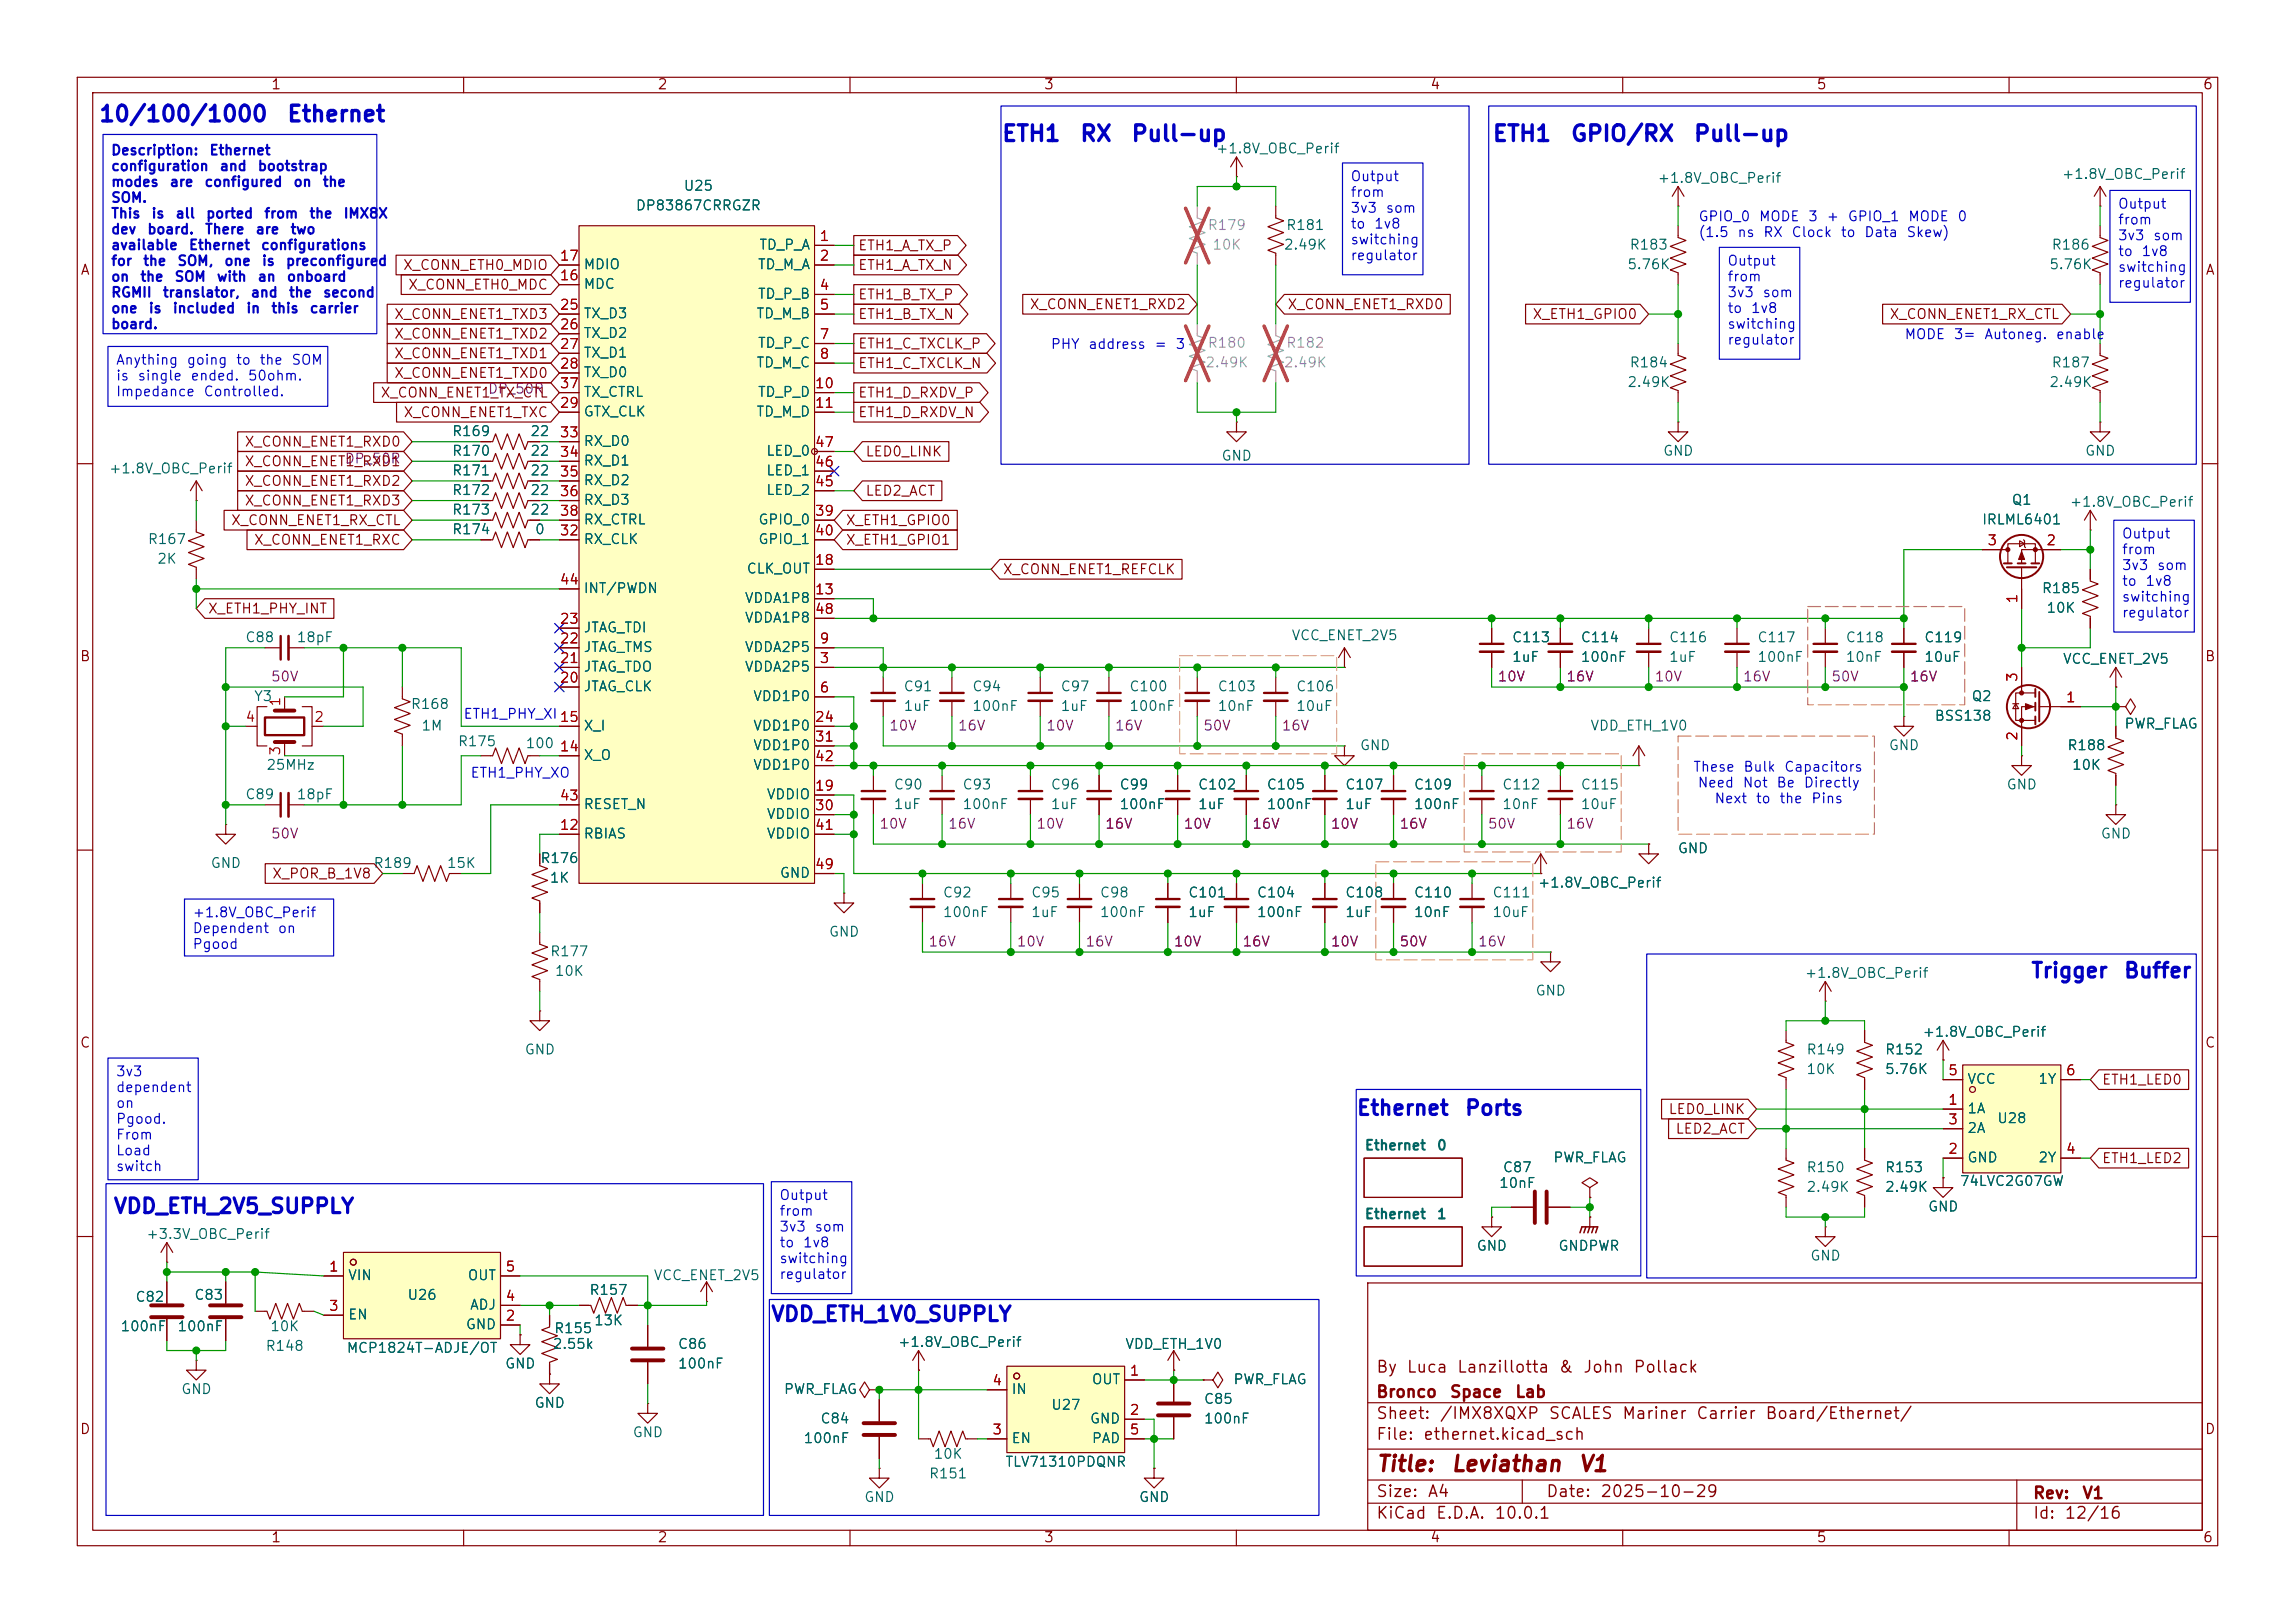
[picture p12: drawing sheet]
<svg xmlns="http://www.w3.org/2000/svg" width="297mm" height="210mm" viewBox="0 0 297 210" stroke-linecap="round" stroke-linejoin="round" font-family="sans-serif">
<defs><g id="words">
<g font-size="2" fill="#0000c2">
<text x="12.7" y="16.3">10/100/1000</text>
<text x="37" y="16.3">Ethernet</text>
<text x="129.5" y="18.8">ETH1</text>
<text x="139.7" y="18.8">RX</text>
<text x="146.3" y="18.8">Pull-up</text>
<text x="193" y="18.8">ETH1</text>
<text x="203.2" y="18.8">GPIO/RX</text>
<text x="219.1" y="18.8">Pull-up</text>
</g>
<g font-size="2" fill="#840000">
<text x="178" y="190.9">Title:</text>
<text x="187.7" y="190.9">Leviathan</text>
<text x="204.2" y="190.9">V1</text>
</g>
<g font-size="1.9" fill="#0000c2">
<text x="262.7" y="127">Trigger</text>
<text x="274.7" y="127">Buffer</text>
<text x="175.5" y="144.8">Ethernet</text>
<text x="189.5" y="144.8">Ports</text>
<text x="14.6" y="157.5">VDD_ETH_2V5_SUPPLY</text>
<text x="99.7" y="171.5">VDD_ETH_1V0_SUPPLY</text>
</g>
<g font-size="1.5" fill="#840000">
<text x="178" y="178">By</text>
<text x="181.9" y="178">Luca</text>
<text x="188.5" y="178">Lanzillotta</text>
<text x="201.6" y="178">&amp;</text>
<text x="204.8" y="178">John</text>
<text x="211.3" y="178">Pollack</text>
<text x="178" y="184">Sheet:</text>
<text x="178" y="181.2">Bronco</text>
<text x="186.2" y="184">/IMX8XQXP</text>
<text x="187.5" y="181.2">Space</text>
<text x="196" y="181.2">Lab</text>
<text x="200.3" y="184">SCALES</text>
<text x="209.8" y="184">Mariner</text>
<text x="219.4" y="184">Carrier</text>
<text x="228.4" y="184">Board/Ethernet/</text>
<text x="178" y="186.7">File:</text>
<text x="184.1" y="186.7">ethernet.kicad_sch</text>
<text x="178" y="196.9">KiCad</text>
<text x="178" y="194.1">Size:</text>
<text x="184.7" y="194.1">A4</text>
<text x="185.7" y="196.9">E.D.A.</text>
<text x="193.3" y="196.9">10.0.1</text>
<text x="200" y="194.1">Date:</text>
<text x="207" y="194.1">2025-10-29</text>
<text x="263" y="194.3">Rev:</text>
<text x="263" y="196.9">Id:</text>
<text x="267.1" y="196.9">12/16</text>
<text x="269.4" y="194.3">V1</text>
</g>
<g font-size="1.3" fill="#840000">
<text x="35" y="11.9">1</text>
<text x="85" y="11.9">2</text>
<text x="135" y="11.9">3</text>
<text x="185" y="11.9">4</text>
<text x="235" y="11.9">5</text>
<text x="285" y="11.9">6</text>
<text x="10.3" y="35.9">A</text>
<text x="52.1" y="35.2">X_CONN_ETH0_MDIO</text>
<text x="111" y="32.7">ETH1_A_TX_P</text>
<text x="111" y="35.2">ETH1_A_TX_N</text>
<text x="285.3" y="35.9">A</text>
<text x="50.9" y="41.6">X_CONN_ENET1_TXD3</text>
<text x="52.7" y="37.8">X_CONN_ETH0_MDC</text>
<text x="111" y="41.6">ETH1_B_TX_N</text>
<text x="111" y="39.1">ETH1_B_TX_P</text>
<text x="133.2" y="40.3">X_CONN_ENET1_RXD2</text>
<text x="166.5" y="40.3">X_CONN_ENET1_RXD0</text>
<text x="198.2" y="41.6">X_ETH1_GPIO0</text>
<text x="244.4" y="41.6">X_CONN_ENET1_RX_CTL</text>
<text x="50.9" y="44.1">X_CONN_ENET1_TXD2</text>
<text x="50.9" y="46.7">X_CONN_ENET1_TXD1</text>
<text x="111" y="45.4">ETH1_C_TXCLK_P</text>
<text x="111" y="47.9">ETH1_C_TXCLK_N</text>
<text x="49.2" y="51.8">X_CONN_ENET1_TX_CTL</text>
<text x="50.9" y="49.2">X_CONN_ENET1_TXD0</text>
<text x="111" y="51.8">ETH1_D_RXDV_P</text>
<text x="31.6" y="58.1">X_CONN_ENET1_RXD0</text>
<text x="52.1" y="54.3">X_CONN_ENET1_TXC</text>
<text x="111" y="54.3">ETH1_D_RXDV_N</text>
<text x="111.9" y="59.4">LED0_LINK</text>
<text x="31.6" y="65.7">X_CONN_ENET1_RXD3</text>
<text x="31.6" y="63.2">X_CONN_ENET1_RXD2</text>
<text x="31.6" y="60.6">X_CONN_ENET1_RXD1</text>
<text x="111.9" y="64.5">LED2_ACT</text>
<text x="29.8" y="68.3">X_CONN_ENET1_RX_CTL</text>
<text x="32.8" y="70.8">X_CONN_ENET1_RXC</text>
<text x="109.4" y="70.8">X_ETH1_GPIO1</text>
<text x="109.4" y="68.3">X_ETH1_GPIO0</text>
<text x="129.7" y="74.6">X_CONN_ENET1_REFCLK</text>
<text x="26.8" y="79.7">X_ETH1_PHY_INT</text>
<text x="10.3" y="85.9">B</text>
<text x="285.3" y="85.9">B</text>
<text x="35.1" y="114">X_POR_B_1V8</text>
<text x="10.3" y="135.9">C</text>
<text x="285.3" y="135.9">C</text>
<text x="271.9" y="140.7">ETH1_LED0</text>
<text x="215.8" y="144.5">LED0_LINK</text>
<text x="216.7" y="147">LED2_ACT</text>
<text x="271.9" y="150.8">ETH1_LED2</text>
<text x="10.3" y="185.9">D</text>
<text x="285.3" y="185.9">D</text>
<text x="35" y="199.9">1</text>
<text x="85" y="199.9">2</text>
<text x="135" y="199.9">3</text>
<text x="185" y="199.9">4</text>
<text x="235" y="199.9">5</text>
<text x="285" y="199.9">6</text>
</g>
<g font-size="1.3" fill="#0000c2">
<text x="14.3" y="20.4">Description:</text>
<text x="14.3" y="22.4">configuration</text>
<text x="27" y="20.4">Ethernet</text>
<text x="28.3" y="22.4">and</text>
<text x="33.3" y="22.4">bootstrap</text>
<text x="174.7" y="23.8">Output</text>
<text x="14.3" y="24.5">modes</text>
<text x="14.3" y="26.5">SOM.</text>
<text x="14.3" y="28.6">This</text>
<text x="19.5" y="28.6">is</text>
<text x="21.9" y="24.5">are</text>
<text x="22.6" y="28.6">all</text>
<text x="26.4" y="24.5">configured</text>
<text x="26.6" y="28.6">ported</text>
<text x="34.1" y="28.6">from</text>
<text x="37.9" y="24.5">on</text>
<text x="39.9" y="28.6">the</text>
<text x="41.7" y="24.5">the</text>
<text x="44.4" y="28.6">IMX8X</text>
<text x="174.7" y="25.8">from</text>
<text x="174.7" y="27.9">3v3</text>
<text x="174.7" y="29.9">to</text>
<text x="177.7" y="29.9">1v8</text>
<text x="179.2" y="27.9">som</text>
<text x="219.7" y="28.9">GPIO_0</text>
<text x="227.5" y="28.9">MODE</text>
<text x="233.9" y="28.9">3</text>
<text x="236.3" y="28.9">+</text>
<text x="239" y="28.9">GPIO_1</text>
<text x="246.9" y="28.9">MODE</text>
<text x="253.2" y="28.9">0</text>
<text x="274" y="27.3">Output</text>
<text x="274" y="29.4">from</text>
<text x="14.3" y="30.6">dev</text>
<text x="14.3" y="32.7">available</text>
<text x="14.3" y="34.7">for</text>
<text x="18.4" y="34.7">the</text>
<text x="19" y="30.6">board.</text>
<text x="22.9" y="34.7">SOM,</text>
<text x="24.4" y="32.7">Ethernet</text>
<text x="26.4" y="30.6">There</text>
<text x="28.9" y="34.7">one</text>
<text x="33" y="30.6">are</text>
<text x="33.7" y="32.7">configurations</text>
<text x="33.8" y="34.7">is</text>
<text x="36.9" y="34.7">preconfigured</text>
<text x="37.5" y="30.6">two</text>
<text x="174.7" y="31.9">switching</text>
<text x="174.7" y="34">regulator</text>
<text x="219.7" y="31">(1.5</text>
<text x="223.5" y="34.7">Output</text>
<text x="224.8" y="31">ns</text>
<text x="228.1" y="31">RX</text>
<text x="231.7" y="31">Clock</text>
<text x="238.1" y="31">to</text>
<text x="241.2" y="31">Data</text>
<text x="246.6" y="31">Skew)</text>
<text x="274" y="31.4">3v3</text>
<text x="274" y="33.5">to</text>
<text x="274" y="35.5">switching</text>
<text x="277" y="33.5">1v8</text>
<text x="278.6" y="31.4">som</text>
<text x="14.3" y="36.7">on</text>
<text x="14.3" y="38.8">RGMII</text>
<text x="14.3" y="40.8">one</text>
<text x="18.1" y="36.7">the</text>
<text x="19.1" y="40.8">is</text>
<text x="21" y="38.8">translator,</text>
<text x="22.3" y="40.8">included</text>
<text x="22.5" y="36.7">SOM</text>
<text x="28" y="36.7">with</text>
<text x="31.8" y="40.8">in</text>
<text x="32.4" y="38.8">and</text>
<text x="33.3" y="36.7">an</text>
<text x="35" y="40.8">this</text>
<text x="37" y="36.7">onboard</text>
<text x="37.3" y="38.8">the</text>
<text x="40" y="40.8">carrier</text>
<text x="41.7" y="38.8">second</text>
<text x="223.5" y="36.7">from</text>
<text x="223.5" y="38.8">3v3</text>
<text x="223.5" y="40.8">to</text>
<text x="226.5" y="40.8">1v8</text>
<text x="228" y="38.8">som</text>
<text x="274" y="37.5">regulator</text>
<text x="14.3" y="42.9">board.</text>
<text x="14.9" y="47.5">Anything</text>
<text x="24.1" y="47.5">going</text>
<text x="30.4" y="47.5">to</text>
<text x="33.5" y="47.5">the</text>
<text x="37.6" y="47.5">SOM</text>
<text x="135.9" y="45.5">PHY</text>
<text x="140.7" y="45.5">address</text>
<text x="149.3" y="45.5">=</text>
<text x="152" y="45.5">3</text>
<text x="223.5" y="42.9">switching</text>
<text x="223.5" y="44.9">regulator</text>
<text x="246.4" y="44.2">MODE</text>
<text x="252.8" y="44.2">3=</text>
<text x="256.7" y="44.2">Autoneg.</text>
<text x="266" y="44.2">enable</text>
<text x="14.9" y="49.6">is</text>
<text x="14.9" y="51.6">Impedance</text>
<text x="17.7" y="49.6">single</text>
<text x="24.6" y="49.6">ended.</text>
<text x="26.3" y="51.6">Controlled.</text>
<text x="32" y="49.6">50ohm.</text>
<text x="274.5" y="70">Output</text>
<text x="274.5" y="72">from</text>
<text x="274.5" y="74.1">3v3</text>
<text x="274.5" y="76.1">to</text>
<text x="277.6" y="76.1">1v8</text>
<text x="279.1" y="74.1">som</text>
<text x="274.5" y="78.2">switching</text>
<text x="274.5" y="80.2">regulator</text>
<text x="59.9" y="93.3">ETH1_PHY_XI</text>
<text x="60.8" y="100.9">ETH1_PHY_XO</text>
<text x="219" y="100.2">These</text>
<text x="225.5" y="100.2">Bulk</text>
<text x="230.8" y="100.2">Capacitors</text>
<text x="219.6" y="102.2">Need</text>
<text x="221.8" y="104.3">Next</text>
<text x="225.4" y="102.2">Not</text>
<text x="227.1" y="104.3">to</text>
<text x="229.8" y="102.2">Be</text>
<text x="230.2" y="104.3">the</text>
<text x="233.3" y="102.2">Directly</text>
<text x="234.3" y="104.3">Pins</text>
<text x="24.8" y="119">+1.8V_OBC_Perif</text>
<text x="24.8" y="121.1">Dependent</text>
<text x="24.8" y="123.1">Pgood</text>
<text x="35.9" y="121.1">on</text>
<text x="14.9" y="139.6">3v3</text>
<text x="14.9" y="141.6">dependent</text>
<text x="14.9" y="143.7">on</text>
<text x="14.9" y="145.7">Pgood.</text>
<text x="14.9" y="147.8">From</text>
<text x="14.9" y="149.8">Load</text>
<text x="14.9" y="151.9">switch</text>
<text x="100.8" y="155.6">Output</text>
<text x="100.8" y="157.6">from</text>
<text x="100.8" y="159.7">3v3</text>
<text x="100.8" y="161.7">to</text>
<text x="103.8" y="161.7">1v8</text>
<text x="105.3" y="159.7">som</text>
<text x="100.8" y="163.8">switching</text>
<text x="100.8" y="165.8">regulator</text>
</g>
<g font-size="1.3" fill="#006464">
<text x="157.3" y="20.2">+1.8V_OBC_Perif</text>
<text x="214.4" y="24">+1.8V_OBC_Perif</text>
<text x="266.7" y="23.5">+1.8V_OBC_Perif</text>
<text x="82.2" y="27.5">DP83867CRRGZR</text>
<text x="88.4" y="25">U25</text>
<text x="75.4" y="35.2">MDIO</text>
<text x="98" y="35.2">TD_M_A</text>
<text x="98.2" y="32.6">TD_P_A</text>
<text x="166.1" y="32.6">2.49K</text>
<text x="166.4" y="30.1">R181</text>
<text x="210.5" y="35.2">5.76K</text>
<text x="210.8" y="32.6">R183</text>
<text x="265.1" y="35.2">5.76K</text>
<text x="265.4" y="32.6">R186</text>
<text x="75.4" y="37.7">MDC</text>
<text x="75.4" y="41.5">TX_D3</text>
<text x="97.8" y="41.5">TD_M_B</text>
<text x="98" y="39">TD_P_B</text>
<text x="75.4" y="44">TX_D2</text>
<text x="75.4" y="46.6">TX_D1</text>
<text x="97.8" y="47.9">TD_M_C</text>
<text x="98" y="45.3">TD_P_C</text>
<text x="210.8" y="47.9">R184</text>
<text x="265.4" y="47.9">R187</text>
<text x="75.4" y="49.1">TX_D0</text>
<text x="75.4" y="51.7">TX_CTRL</text>
<text x="98" y="51.7">TD_P_D</text>
<text x="210.5" y="50.4">2.49K</text>
<text x="265.1" y="50.4">2.49K</text>
<text x="58.4" y="56.7">R169</text>
<text x="58.4" y="59.3">R170</text>
<text x="68.5" y="56.7">22</text>
<text x="68.5" y="59.3">22</text>
<text x="75.4" y="54.2">GTX_CLK</text>
<text x="75.4" y="58">RX_D0</text>
<text x="97.8" y="54.2">TD_M_D</text>
<text x="99.1" y="59.3">LED_0</text>
<text x="158" y="59.9">GND</text>
<text x="215.1" y="59.3">GND</text>
<text x="269.7" y="59.3">GND</text>
<text x="14" y="61.6">+1.8V_OBC_Perif</text>
<text x="58.4" y="64.4">R172</text>
<text x="58.4" y="61.8">R171</text>
<text x="68.5" y="64.4">22</text>
<text x="68.5" y="61.8">22</text>
<text x="75.4" y="60.6">RX_D1</text>
<text x="75.4" y="63.1">RX_D2</text>
<text x="75.4" y="65.6">RX_D3</text>
<text x="99.1" y="64.4">LED_2</text>
<text x="99.1" y="61.8">LED_1</text>
<text x="260.2" y="65.6">Q1</text>
<text x="267.8" y="65.9">+1.8V_OBC_Perif</text>
<text x="19" y="70.7">R167</text>
<text x="58.4" y="69.4">R174</text>
<text x="58.4" y="66.9">R173</text>
<text x="68.5" y="66.9">22</text>
<text x="69.1" y="69.4">0</text>
<text x="75.4" y="70.7">RX_CLK</text>
<text x="75.4" y="68.2">RX_CTRL</text>
<text x="98" y="68.2">GPIO_0</text>
<text x="98" y="70.7">GPIO_1</text>
<text x="256.4" y="68.2">IRLML6401</text>
<text x="20.2" y="73.3">2K</text>
<text x="75.4" y="77.1">INT/PWDN</text>
<text x="96.5" y="74.5">CLK_OUT</text>
<text x="264.1" y="77.1">R185</text>
<text x="31.7" y="83.4">C88</text>
<text x="38.3" y="83.4">18pF</text>
<text x="75.4" y="82.1">JTAG_TDI</text>
<text x="96.3" y="78.3">VDDA1P8</text>
<text x="96.3" y="80.9">VDDA1P8</text>
<text x="167.1" y="83.2">VCC_ENET_2V5</text>
<text x="195.6" y="83.4">C113</text>
<text x="204.5" y="83.4">C114</text>
<text x="215.9" y="83.4">C116</text>
<text x="227.3" y="83.4">C117</text>
<text x="238.8" y="83.4">C118</text>
<text x="248.9" y="83.4">C119</text>
<text x="264.8" y="79.6">10K</text>
<text x="75.4" y="89.8">JTAG_CLK</text>
<text x="75.4" y="87.2">JTAG_TDO</text>
<text x="75.4" y="84.7">JTAG_TMS</text>
<text x="96.3" y="87.2">VDDA2P5</text>
<text x="96.3" y="84.7">VDDA2P5</text>
<text x="116.8" y="89.8">C91</text>
<text x="125.7" y="89.8">C94</text>
<text x="137.2" y="89.8">C97</text>
<text x="146.1" y="89.8">C100</text>
<text x="157.5" y="89.8">C103</text>
<text x="167.6" y="89.8">C106</text>
<text x="195.6" y="86">1uF</text>
<text x="204.5" y="86">100nF</text>
<text x="215.9" y="86">1uF</text>
<text x="227.3" y="86">100nF</text>
<text x="238.8" y="86">10nF</text>
<text x="248.9" y="86">10uF</text>
<text x="266.9" y="86.2">VCC_ENET_2V5</text>
<text x="32.8" y="91">Y3</text>
<text x="53.1" y="92">R168</text>
<text x="54.4" y="94.8">1M</text>
<text x="75.4" y="94.8">X_I</text>
<text x="97.4" y="91">VDD1P0</text>
<text x="97.4" y="94.8">VDD1P0</text>
<text x="116.8" y="92.3">1uF</text>
<text x="125.7" y="92.3">100nF</text>
<text x="137.2" y="92.3">1uF</text>
<text x="146.1" y="92.3">100nF</text>
<text x="157.5" y="92.3">10nF</text>
<text x="167.6" y="92.3">10uF</text>
<text x="205.7" y="94.8">VDD_ETH_1V0</text>
<text x="250.3" y="93.6">BSS138</text>
<text x="255.1" y="91">Q2</text>
<text x="274.8" y="94.6">PWR_FLAG</text>
<text x="34.4" y="99.9">25MHz</text>
<text x="59.2" y="96.9">R175</text>
<text x="67.9" y="97.1">100</text>
<text x="75.4" y="98.7">X_O</text>
<text x="97.4" y="97.4">VDD1P0</text>
<text x="97.4" y="99.9">VDD1P0</text>
<text x="175.9" y="97.4">GND</text>
<text x="244.3" y="97.4">GND</text>
<text x="267.5" y="97.4">R188</text>
<text x="268.1" y="99.9">10K</text>
<text x="31.7" y="103.7">C89</text>
<text x="38.3" y="103.7">18pF</text>
<text x="75.4" y="105">RESET_N</text>
<text x="99.1" y="103.7">VDDIO</text>
<text x="99.1" y="106.3">VDDIO</text>
<text x="115.6" y="105">1uF</text>
<text x="115.6" y="102.5">C90</text>
<text x="124.5" y="105">100nF</text>
<text x="124.5" y="102.5">C93</text>
<text x="135.9" y="105">1uF</text>
<text x="135.9" y="102.5">C96</text>
<text x="144.8" y="105">100nF</text>
<text x="144.8" y="102.5">C99</text>
<text x="154.9" y="102.5">C102</text>
<text x="154.9" y="105">1uF</text>
<text x="163.8" y="102.5">C105</text>
<text x="163.8" y="105">100nF</text>
<text x="174" y="102.5">C107</text>
<text x="174" y="105">1uF</text>
<text x="182.9" y="102.5">C109</text>
<text x="182.9" y="105">100nF</text>
<text x="194.3" y="102.5">C112</text>
<text x="194.3" y="105">10nF</text>
<text x="204.5" y="102.5">C115</text>
<text x="204.5" y="105">10uF</text>
<text x="259.6" y="102.5">GND</text>
<text x="27.2" y="112.6">GND</text>
<text x="48.2" y="112.6">R189</text>
<text x="57.7" y="112.6">15K</text>
<text x="69.8" y="112">R176</text>
<text x="75.4" y="108.8">RBIAS</text>
<text x="99.1" y="108.8">VDDIO</text>
<text x="100.8" y="113.9">GND</text>
<text x="217" y="110.7">GND</text>
<text x="271.8" y="108.8">GND</text>
<text x="71" y="114.5">1K</text>
<text x="121.9" y="119">100nF</text>
<text x="121.9" y="116.4">C92</text>
<text x="133.4" y="119">1uF</text>
<text x="133.4" y="116.4">C95</text>
<text x="142.2" y="119">100nF</text>
<text x="142.2" y="116.4">C98</text>
<text x="153.7" y="116.4">C101</text>
<text x="153.7" y="119">1uF</text>
<text x="162.6" y="116.4">C104</text>
<text x="162.6" y="119">100nF</text>
<text x="174" y="116.4">C108</text>
<text x="174" y="119">1uF</text>
<text x="182.9" y="116.4">C110</text>
<text x="182.9" y="119">10nF</text>
<text x="193" y="116.4">C111</text>
<text x="193" y="119">10uF</text>
<text x="198.9" y="115.2">+1.8V_OBC_Perif</text>
<text x="71.1" y="124.1">R177</text>
<text x="107.2" y="121.5">GND</text>
<text x="71.7" y="126.6">10K</text>
<text x="198.6" y="129.1">GND</text>
<text x="233.5" y="126.8">+1.8V_OBC_Perif</text>
<text x="67.8" y="136.8">GND</text>
<text x="233.7" y="136.8">R149</text>
<text x="243.8" y="136.8">R152</text>
<text x="248.7" y="134.5">+1.8V_OBC_Perif</text>
<text x="233.7" y="139.3">10K</text>
<text x="243.8" y="139.3">5.76K</text>
<text x="254.5" y="140.6">VCC</text>
<text x="263.7" y="140.6">1Y</text>
<text x="176.5" y="149.1">Ethernet</text>
<text x="185.9" y="149.1">0</text>
<text x="254.5" y="144.4">1A</text>
<text x="254.5" y="146.9">2A</text>
<text x="258.4" y="145.6">U28</text>
<text x="193.9" y="154">10nF</text>
<text x="194.4" y="152">C87</text>
<text x="200.9" y="150.7">PWR_FLAG</text>
<text x="233.7" y="152">R150</text>
<text x="233.7" y="154.5">2.49K</text>
<text x="243.8" y="152">R153</text>
<text x="243.8" y="154.5">2.49K</text>
<text x="253.5" y="153.8">74LVC2G07GW</text>
<text x="254.5" y="150.7">GND</text>
<text x="263.7" y="150.7">2Y</text>
<text x="18.8" y="160.6">+3.3V_OBC_Perif</text>
<text x="176.5" y="158">Ethernet</text>
<text x="185.9" y="158">1</text>
<text x="249.4" y="157.1">GND</text>
<text x="45" y="166">VIN</text>
<text x="60.4" y="166">OUT</text>
<text x="76.2" y="167.9">R157</text>
<text x="84.5" y="166">VCC_ENET_2V5</text>
<text x="191" y="162.2">GND</text>
<text x="201.6" y="162.2">GNDPWR</text>
<text x="234.2" y="163.4">GND</text>
<text x="15.5" y="172.6">100nF</text>
<text x="17.4" y="168.8">C82</text>
<text x="22.9" y="172.6">100nF</text>
<text x="25.1" y="168.5">C83</text>
<text x="34.9" y="172.6">10K</text>
<text x="45" y="171">EN</text>
<text x="52.6" y="168.5">U26</text>
<text x="60.2" y="172.3">GND</text>
<text x="60.7" y="169.8">ADJ</text>
<text x="71.6" y="172.8">R155</text>
<text x="76.8" y="171.8">13K</text>
<text x="34.3" y="175.1">R148</text>
<text x="44.8" y="175.4">MCP1824T-ADJE/OT</text>
<text x="65.3" y="177.4">GND</text>
<text x="71.4" y="174.9">2.55k</text>
<text x="87.6" y="177.4">100nF</text>
<text x="87.6" y="174.9">C86</text>
<text x="116.1" y="174.6">+1.8V_OBC_Perif</text>
<text x="141.2" y="179.4">OUT</text>
<text x="145.5" y="174.9">VDD_ETH_1V0</text>
<text x="159.5" y="179.4">PWR_FLAG</text>
<text x="23.4" y="180.7">GND</text>
<text x="69.1" y="182.5">GND</text>
<text x="101.4" y="180.7">PWR_FLAG</text>
<text x="106.1" y="184.5">C84</text>
<text x="130.8" y="180.7">IN</text>
<text x="135.9" y="182.7">U27</text>
<text x="141" y="184.5">GND</text>
<text x="155.7" y="184.5">100nF</text>
<text x="155.7" y="182">C85</text>
<text x="81.8" y="186.3">GND</text>
<text x="103.9" y="187">100nF</text>
<text x="120.1" y="191.6">R151</text>
<text x="120.7" y="189.1">10K</text>
<text x="130" y="190.1">TLV71310PDQNR</text>
<text x="130.8" y="187">EN</text>
<text x="141.2" y="187">PAD</text>
<text x="111.8" y="194.7">GND</text>
<text x="147.3" y="194.7">GND</text>
</g>
<g font-size="1.3" fill="#a90000">
<text x="72.3" y="34">17</text>
<text x="106" y="31.5">1</text>
<text x="106" y="34">2</text>
<text x="72.3" y="36.6">16</text>
<text x="72.3" y="40.4">25</text>
<text x="106" y="37.8">4</text>
<text x="106" y="40.4">5</text>
<text x="72.3" y="42.9">26</text>
<text x="72.3" y="45.5">27</text>
<text x="106" y="44.2">7</text>
<text x="106" y="46.7">8</text>
<text x="72.3" y="48">28</text>
<text x="72.3" y="53.1">29</text>
<text x="72.3" y="50.5">37</text>
<text x="105.4" y="50.5">10</text>
<text x="105.4" y="53.1">11</text>
<text x="72.3" y="56.9">33</text>
<text x="72.3" y="59.4">34</text>
<text x="105.4" y="58.2">47</text>
<text x="72.3" y="62">35</text>
<text x="72.3" y="64.5">36</text>
<text x="105.4" y="63.2">45</text>
<text x="105.4" y="60.7">46</text>
<text x="72.3" y="69.6">32</text>
<text x="72.3" y="67.1">38</text>
<text x="105.4" y="67.1">39</text>
<text x="105.4" y="69.6">40</text>
<text x="257.1" y="70.9">3</text>
<text x="264.7" y="70.9">2</text>
<text x="72.3" y="75.9">44</text>
<text x="105.4" y="77.2">13</text>
<text x="105.4" y="73.4">18</text>
<text x="72.3" y="83.6">22</text>
<text x="72.3" y="81">23</text>
<text x="105.4" y="79.8">48</text>
<text x="106" y="83.6">9</text>
<text x="261.4" y="78.2" transform="rotate(-90 261.4 78.2)">1</text>
<text x="72.3" y="88.6">20</text>
<text x="72.3" y="86.1">21</text>
<text x="106" y="86.1">3</text>
<text x="106" y="89.9">6</text>
<text x="261.4" y="88.3" transform="rotate(-90 261.4 88.3)">3</text>
<text x="31.7" y="93.7">4</text>
<text x="36.6" y="91.5" transform="rotate(-90 36.6 91.5)">1</text>
<text x="40.6" y="93.7">2</text>
<text x="72.3" y="93.7">15</text>
<text x="105.4" y="93.7">24</text>
<text x="261.4" y="96" transform="rotate(-90 261.4 96)">2</text>
<text x="267.3" y="91.2">1</text>
<text x="36.6" y="97.9" transform="rotate(-90 36.6 97.9)">3</text>
<text x="72.3" y="97.5">14</text>
<text x="105.4" y="96.3">31</text>
<text x="105.4" y="98.8">42</text>
<text x="72.3" y="107.7">12</text>
<text x="72.3" y="103.9">43</text>
<text x="105.4" y="102.6">19</text>
<text x="105.4" y="105.2">30</text>
<text x="105.4" y="107.7">41</text>
<text x="105.4" y="112.8">49</text>
<text x="252" y="143.3">1</text>
<text x="252" y="139.4">5</text>
<text x="267.3" y="139.4">6</text>
<text x="252" y="149.6">2</text>
<text x="252" y="145.8">3</text>
<text x="267.3" y="149.6">4</text>
<text x="42.5" y="164.8">1</text>
<text x="65.3" y="164.8">5</text>
<text x="42.5" y="169.9">3</text>
<text x="65.3" y="171.2">2</text>
<text x="65.3" y="168.7">4</text>
<text x="128.3" y="179.6">4</text>
<text x="146.1" y="178.3">1</text>
<text x="128.3" y="185.9">3</text>
<text x="146.1" y="183.4">2</text>
<text x="146.1" y="185.9">5</text>
</g>
<g font-size="1.3" fill="#989898">
<text x="156.2" y="30.1">R179</text>
<text x="156.8" y="32.6">10K</text>
<text x="155.9" y="47.9">2.49K</text>
<text x="156.2" y="45.3">R180</text>
<text x="166.1" y="47.9">2.49K</text>
<text x="166.4" y="45.3">R182</text>
</g>
<g font-size="1.3" fill="#840084">
<text x="63.1" y="51.2">DP_50R</text>
<text x="44.5" y="60.3">DP_50R</text>
<text x="35" y="88.5">50V</text>
<text x="193.7" y="88.5">10V</text>
<text x="202.6" y="88.5">16V</text>
<text x="214" y="88.5">10V</text>
<text x="225.5" y="88.5">16V</text>
<text x="236.9" y="88.5">50V</text>
<text x="247.1" y="88.5">16V</text>
<text x="115" y="94.8">10V</text>
<text x="123.9" y="94.8">16V</text>
<text x="135.3" y="94.8">10V</text>
<text x="144.2" y="94.8">16V</text>
<text x="155.6" y="94.8">50V</text>
<text x="165.8" y="94.8">16V</text>
<text x="113.7" y="107.5">10V</text>
<text x="122.6" y="107.5">16V</text>
<text x="134" y="107.5">10V</text>
<text x="142.9" y="107.5">16V</text>
<text x="153.1" y="107.5">10V</text>
<text x="162" y="107.5">16V</text>
<text x="172.1" y="107.5">10V</text>
<text x="181" y="107.5">16V</text>
<text x="192.5" y="107.5">50V</text>
<text x="202.6" y="107.5">16V</text>
<text x="35" y="108.8">50V</text>
<text x="120.1" y="122.8">16V</text>
<text x="131.5" y="122.8">10V</text>
<text x="140.4" y="122.8">16V</text>
<text x="151.8" y="122.8">10V</text>
<text x="160.7" y="122.8">16V</text>
<text x="172.1" y="122.8">10V</text>
<text x="181" y="122.8">50V</text>
<text x="191.2" y="122.8">16V</text>
</g>
</g></defs>
<g fill="none" stroke="#840000" stroke-width=".15">
<path d="M10 10h277v190h-277zM12 12h273v186h-273zM60 10v2M110 10v2M160 10v2M210 10v2M260 10v2M165.1 26.7v1.5l1 .4-2 .7 2 .8-2 .8 2 .7-2 .8 1 .4v1.5M217.2 29.2v1.5l1 .4-2 .8 2 .7-2 .8 2 .8-2 .7 1 .4v1.5M217.2 26.7h.1M217.2 24.1v2.6M217.2 24.1l-.8 1.3"/>
<path d="M217.2 24.1l.7 1.3M10 60h2M285 60h2M34.3 83.8h2M37.3 83.8h2.1M201.9 81.3v2M201.9 84.3v2.1M246.4 92.7v1.3h1.2l-1.2 1.3-1.3-1.3h1.3M246.4 92.7h.1M246.4 81.3v2M246.4 84.3v2.1M261.6 97.8v1.3h1.3l-1.3 1.2-1.3-1.2h1.3"/>
<path d="M261.6 97.8h.1M10 110h2M171.4 100.3v2.1M171.4 103.4v2M191.8 100.3v2.1M191.8 103.4v2M201.9 100.3v2.1M201.9 103.4v2M285 110h2M176.5 158.8h12.7v5h-12.7zM176.5 149.9h12.7v5h-12.7zM10 160h2"/>
<path d="M177 166h108v32h-108zM285 160h2M60 198v2M110 198v2M149.4 190v1.3h1.2l-1.2 1.2-1.3-1.2h1.3M149.4 190h.1M160 198v2M177 194.5h108M177 191.5h108M177 187.5h108M177 181.5h108M197 191.5v3"/>
<path d="M210 198v2M260 198v2M261 191.5v6.5"/>
</g>
<path d="M36.3 82.3v3M200.4 83.3h3.1M244.9 83.3h3M169.9 102.4h3.1M190.2 102.4h3.1M200.4 102.4h3.1" fill="none" stroke="#840000" stroke-width=".3"/>
<path d="M37.3 82.3v3M200.4 84.3h3.1M244.9 84.3h3M169.9 103.4h3.1M190.2 103.4h3.1M200.4 103.4h3.1" fill="none" stroke="#840000" stroke-width=".33"/>
<path d="M165.1 41.9v1.5l1 .4-2 .8 2 .7-2 .8 2 .8-2 .7 1 .4v1.5" fill="none" stroke="#a1a1a1" stroke-width=".15"/>
<path d="M163.6 42.2l3 7.1M166.6 42.2l-3 7.1" fill="none" stroke="#e12e31" stroke-width=".46"/>
<path d="M74.9 29.2h30.5v85.1h-30.5z" fill="#ffffc2"/>
<g fill="none" stroke="#840000" stroke-width=".15">
<path d="M72.4 34.3h2.5M72.4 36.8h2.5M74.9 29.2h30.5v85.1h-30.5zM105.4 31.8h2.5M105.4 34.3h2.5M105.4 38.1h2.5M160 22.9h.1M160 20.3l-.7 1.3M160 20.3l.8 1.3M160 20.3v2.6M271.8 26.7h.1M271.8 24.1l-.8 1.3"/>
<path d="M271.8 24.1l.7 1.3M271.8 24.1v2.6M62.2 57.2h1.6l.3-1.1 .8 2.1 .8-2.1 .7 2.1 .8-2.1 .7 2.1 .4-1h1.5M62.2 59.7h1.6l.3-1 .8 2 .8-2 .7 2 .8-2 .7 2 .4-1h1.5M72.4 40.6h2.5M72.4 50.8h2.5M72.4 53.3h2.5M72.4 43.2h2.5M72.4 45.7h2.5M72.4 48.3h2.5M72.4 57.2h2.5M72.4 59.7h2.5"/>
<path d="M105.4 40.6h2.5M105.4 44.5h2.5M105.4 47h2.5M105.4 50.8h2.5M105.4 53.3h2.5M105.4 58.4h2.5M160 54.6v1.3h1.3l-1.3 1.3-1.3-1.3h1.3M160 54.6h.1M217.2 54.6v1.3h1.2l-1.2 1.3-1.3-1.3h1.3M217.2 54.6h.1M217.2 44.5v1.5l1 .4-2 .7 2 .8-2 .7 2 .8-2 .8 1 .3v1.6M271.8 54.6v1.3h1.2l-1.2 1.3-1.3-1.3h1.3"/>
<path d="M271.8 54.6h.1M271.8 44.5v1.5l1 .4-2 .7 2 .8-2 .7 2 .8-2 .8 1 .3v1.6M25.4 64.8h.1M25.4 67.3v1.5l1 .4-2 .8 2 .7-2 .8 2 .8-2 .7 1 .4v1.5M25.4 62.2l-.8 1.3M25.4 62.2l.8 1.3M25.4 62.2v2.6M62.2 69.9h1.6l.3-1.1 .8 2.1 .8-2.1 .7 2.1 .8-2.1 .7 2.1 .4-1h1.5M62.2 64.8h1.6l.3-1 .8 2 .8-2 .7 2 .8-2 .7 2 .4-1h1.5M62.2 67.3h1.6l.3-1 .8 2 .8-2 .7 2 .8-2 .7 2 .4-1h1.5M62.2 62.2h1.6l.3-1 .8 2 .8-2 .7 2 .8-2 .7 2 .4-1h1.5M72.4 69.9h2.5"/>
<path d="M72.4 62.2h2.5M72.4 64.8h2.5M72.4 67.3h2.5M72.4 76.2h2.5M105.4 77.5h2.5M105.4 73.7h2.5M105.4 69.9h2.5M105.4 67.3h2.5M105.4 63.5h2.5M105.4 61h2.5M256.5 71.1h3.3M259.8 72.9v-2.5h3.6v2.5"/>
<path d="M261.4 70l.6 .4-.6 .3zM261.6 73.4v5.3M261.9 69.9l.1 .1v.7l.1 .2M266.7 71.1h-5.1v1.8M270.5 68.6h.1M270.5 73.7v1.5l1 .4-2 .7 2 .8-2 .8 2 .7-2 .8 1 .4v1.5M270.5 66l-.8 1.3M270.5 66l.8 1.3M270.5 66v2.6M72.4 86.4h2.5M72.4 83.8h2.5M72.4 97.8h2.5"/>
<path d="M72.4 94h2.5M72.4 88.9h2.5M72.4 81.3h2.5M105.4 86.4h2.5M105.4 90.2h2.5M105.4 83.8h2.5M105.4 94h2.5M105.4 96.5h2.5M105.4 99.1h2.5M105.4 80h2.5M123.2 87.6v2.1M123.2 90.7v2"/>
<path d="M134.6 87.6v2.1M134.6 90.7v2M143.5 87.6v2.1M143.5 90.7v2M154.9 87.6v2.1M154.9 90.7v2M165.1 87.6v2.1M165.1 90.7v2M174 96.5v1.3h1.3l-1.3 1.3-1.3-1.3h1.3M174 96.5h.1M174 86.4h.1M174 83.8l-.8 1.3"/>
<path d="M174 83.8l.8 1.3M174 83.8v2.6M212.1 99.1h.1M212.1 96.5l-.8 1.3M212.1 96.5l.8 1.3M212.1 96.5v2.6M213.4 81.3v2M213.4 84.3v2.1M273.8 88.9h.1M273.8 91.4h1.3l.6-1 .7 1-.7 1.1-.6-1.1M273.8 91.4h.1M273.8 94v1.5l1 .4-2 .7 2 .8-2 .8 2 .7-2 .8 1 .4v1.5"/>
<path d="M273.8 86.4l-.8 1.2M273.8 86.4l.8 1.2M273.8 86.4v2.5M69.8 110.5v1.5l1.1 .4-2.1 .8 2.1 .7-2.1 .8 2.1 .7-2.1 .8 1 .4v1.5M72.4 108h2.5M72.4 104.1h2.5M105.4 108h2.5M105.4 102.9h2.5M105.4 105.4h2.5M105.4 113h2.5M109.2 115.6v1.2h1.3l-1.3 1.3-1.3-1.3h1.3M109.2 115.6h.1"/>
<path d="M130.8 114.3v2M130.8 117.3v2.1M139.7 114.3v2M139.7 117.3v2.1M142.2 100.3v2.1M142.2 103.4v2M151.1 114.3v2M151.1 117.3v2.1M152.4 100.3v2.1M152.4 103.4v2M160 114.3v2M160 117.3v2.1"/>
<path d="M161.3 100.3v2.1M161.3 103.4v2M171.4 114.3v2M171.4 117.3v2.1M180.3 100.3v2.1M180.3 103.4v2M180.3 114.3v2M180.3 117.3v2.1M190.5 114.3v2M190.5 117.3v2.1M199.4 113h.1M199.4 110.5l-.8 1.3"/>
<path d="M199.4 110.5l.8 1.3M199.4 110.5v2.5M213.4 109.2v1.3h1.2l-1.2 1.3-1.3-1.3h1.3M213.4 109.2h.1M69.8 120.7v1.5l1.1 .4-2.1 .7 2.1 .8-2.1 .7 2.1 .8-2.1 .8 1 .3v1.6M69.8 130.8v1.3h1.3l-1.3 1.3-1.2-1.3h1.2M69.8 130.8h.1M21.6 163.3h.1M21.6 160.8l-.8 1.3M21.6 160.8l.8 1.3M21.6 160.8v2.5M29.2 165.9v2.8"/>
<path d="M29.2 170.7v2.8M118.9 177.3h.1M118.9 174.8l-.8 1.2M118.9 174.8l.7 1.2M118.9 174.8v2.5M151.9 177.3h.1M151.9 174.8l-.8 1.2M151.9 174.8l.8 1.2M151.9 174.8v2.5M155.7 178.6h1.3l.6-1.1 .6 1.1-.6 1-.6-1M155.7 178.6h.1M113.8 190v1.3h1.3l-1.3 1.2-1.3-1.2h1.3"/>
<path d="M113.8 190h.1"/>
<circle cx="105.4" cy="58.4" r=".38"/>
</g>
<path d="M154.9 26.7v1.5l1.1 .4-2.1 .7 2.1 .8-2.1 .8 2.1 .7-2.1 .8 1 .4v1.5M154.9 41.9v1.5l1.1 .4-2.1 .8 2.1 .7-2.1 .8 2.1 .8-2.1 .7 1 .4v1.5" fill="none" stroke="#a1a1a1" stroke-width=".15"/>
<path d="M153.4 26.9l3.1 7.1M156.5 26.9l-3.1 7.1M153.4 42.2l3.1 7.1M156.5 42.2l-3.1 7.1" fill="none" stroke="#e12e31" stroke-width=".46"/>
<g fill="none" stroke="#840000" stroke-width=".3">
<path d="M121.7 89.7h3M133.1 89.7h3M142 89.7h3M153.4 89.7h3.1M163.6 89.7h3M211.8 83.3h3.1M129.3 116.3h3M138.2 116.3h3M140.7 102.4h3.1M149.6 116.3h3.1M150.9 102.4h3M158.5 116.3h3"/>
<path d="M159.8 102.4h3M169.9 116.3h3.1M178.8 102.4h3.1M178.8 116.3h3.1M189 116.3h3"/>
</g>
<g fill="none" stroke="#840000" stroke-width=".33">
<path d="M121.7 90.7h3M133.1 90.7h3M142 90.7h3M153.4 90.7h3.1M163.6 90.7h3M211.8 84.3h3.1M129.3 117.3h3M138.2 117.3h3M140.7 103.4h3.1M149.6 117.3h3.1M150.9 103.4h3M158.5 117.3h3"/>
<path d="M159.8 103.4h3M169.9 117.3h3.1M178.8 103.4h3.1M178.8 117.3h3.1M189 117.3h3"/>
</g>
<path d="M27.2 168.9h4M27.2 170.4h4" fill="none" stroke="#840000" stroke-width=".51"/>
<g fill="none" stroke="#840000" stroke-width=".25">
<path d="M259.3 72.9h1M259.7 73.4h3.8M261.1 72.9h1M262.9 72.9h1"/>
<circle cx="261.6" cy="72" r="2.79"/>
</g>
<g fill="#840000" stroke="#840000" stroke-width=".15">
<path d="M261.6 71.4l.4 1h-.8z"/>
<circle cx="259.8" cy="71.1" r=".25"/>
<circle cx="263.4" cy="71.1" r=".25"/>
</g>
<path d="M130.3 176.8h15.2v11.2h-15.2z" fill="#ffffc2"/>
<g fill="none" stroke="#840000" stroke-width=".15">
<path d="M114.3 87.6v2.1M114.3 90.7v2M193 81.3v2M193 84.3v2.1M260.5 91.1h.7M260.9 91.1l.3 .6h-.7zM261.6 86.4v3.3M263.4 89.7h-2.5v3.5h2.5M263.4 91.4h-1.8v5.1M263.9 91.4h5.3M29.2 106.7v1.3h1.3l-1.3 1.2-1.3-1.2h1.3M29.2 106.7h.1"/>
<path d="M34.3 104.1h2M37.3 104.1h2.1M52.1 113h1.5l.4-1 .7 2 .8-2 .8 2 .7-2 .8 2 .4-1h1.5M113 100.3v2.1M113 103.4v2M119.4 114.3v2M119.4 117.3v2.1M121.9 100.3v2.1M121.9 103.4v2M133.3 100.3v2.1M133.3 103.4v2M21.6 165.9v2.8"/>
<path d="M21.6 170.7v2.8M25.4 176v1.3h1.3l-1.3 1.3-1.3-1.3h1.3M25.4 176h.1M33 169.7h1.5l.4 1 .8-2 .7 2 .8-2 .8 2 .7-2 .4 1h1.5M67.3 172.7v1.3h1.3l-1.3 1.3-1.3-1.3h1.3M67.3 172.7h.1M112.5 179.8l-.6-1-.6 1 .6 1 .6-1h1.3M113.8 179.8h.1M127.8 179.8h2.5M130.3 176.8h15.2v11.2h-15.2zM145.5 178.6h2.6M151.9 178.6v2.8"/>
<path d="M113.8 181.1v2.8M113.8 185.9v2.8M118.9 186.2h1.5l.4 1 .7-2 .8 2 .8-2 .7 2 .8-2 .4 1h1.5M127.8 186.2h2.5M145.5 183.6h2.6M145.5 186.2h2.6M151.9 183.4v2.8"/>
<circle cx="131.6" cy="178.1" r=".38"/>
</g>
<path d="M112.8 89.7h3M191.5 83.3h3.1M36.3 102.6v3.1M111.5 102.4h3.1M117.9 116.3h3M120.4 102.4h3M131.8 102.4h3.1" fill="none" stroke="#840000" stroke-width=".3"/>
<path d="M112.8 90.7h3M191.5 84.3h3.1M37.3 102.6v3.1M111.5 103.4h3.1M117.9 117.3h3M120.4 103.4h3M131.8 103.4h3.1" fill="none" stroke="#840000" stroke-width=".33"/>
<path d="M19.6 168.9h4M19.6 170.4h4M111.8 184.2h4M111.8 185.7h4M149.9 181.6h4M149.9 183.1h4" fill="none" stroke="#840000" stroke-width=".51"/>
<g fill="none" stroke="#840000" stroke-width=".25">
<path d="M263.4 89.2v1M263.4 90.9v1M263.4 92.7v1M263.9 89.5v3.8"/>
<circle cx="262.5" cy="91.4" r="2.79"/>
</g>
<g fill="#840000" stroke="#840000" stroke-width=".15">
<path d="M262.1 91.1l1 .3-1 .4z"/>
<circle cx="261.6" cy="89.7" r=".25"/>
<circle cx="261.6" cy="93.2" r=".25"/>
</g>
<path d="M44.4 162h20.4v11.2h-20.4z" fill="#ffffc2"/>
<g fill="none" stroke="#840000" stroke-width=".15">
<path d="M271.8 29.2v1.5l1 .4-2 .8 2 .7-2 .8 2 .8-2 .7 1 .4v1.5M31.7 94h1.6M34.5 91.4h-1.2v5.1h1.2M36.8 90.2v1.7M36.8 96v1.8M39.1 91.4h1.3v5.1h-1.3M40.4 94h1.5M52.1 88.9v1.5l1 .4-2 .8 2 .7-2 .8 2 .8-2 .7 1 .4v1.5M62.2 97.8h1.6l.3-1 .8 2 .8-2 .7 2 .8-2 .7 2 .4-1h1.5M273.8 104.1v1.3h1.3l-1.3 1.3-1.3-1.3h1.3M273.8 104.1h.1M231.1 133.4v1.5l1.1 .4-2.1 .7 2.1 .8-2.1 .7 2.1 .8-2.1 .8 1 .3v1.6"/>
<path d="M241.3 133.4v1.5l1 .4-2 .7 2 .8-2 .7 2 .8-2 .8 1 .3v1.6M231.1 148.6v1.5l1.1 .4-2.1 .8 2.1 .7-2.1 .8 2.1 .7-2.1 .8 1 .4v1.5M241.3 148.6v1.5l1 .4-2 .8 2 .7-2 .8 2 .7-2 .8 1 .4v1.5M41.9 165.1h2.5M41.9 170.2h2.5M44.4 162h20.4v11.2h-20.4zM64.8 165.1h2.5M64.8 171.5h2.5M64.8 168.9h2.5M71.1 177.8v1.3h1.3l-1.3 1.2-1.3-1.2h1.3M71.1 177.8h.1M71.1 170.2v1.5l-1 .4 2 .7-2 .8 2 .8-2 .7 2 .8-1 .4v1.5"/>
<path d="M74.9 168.9h1.6l.3 1 .8-2 .8 2 .7-2 .8 2 .7-2 .4 1h1.5M83.8 171.5v2.7M83.8 176.3v2.8M91.4 168.4h.1M91.4 165.9l-.7 1.2M91.4 165.9l.8 1.2M91.4 165.9v2.5M83.8 181.6v1.3h1.3l-1.3 1.3-1.3-1.3h1.3M83.8 181.6h.1"/>
<circle cx="45.7" cy="163.3" r=".38"/>
</g>
<path d="M35.6 91.9h2.5M35.6 96h2.5M81.8 174.5h4.1M81.8 176h4.1" fill="none" stroke="#840000" stroke-width=".51"/>
<path d="M34.3 92.8h5.1v2.3h-5.1z" fill="none" stroke="#840000" stroke-width=".3"/>
<path d="M254 137.8h12.7v14h-12.7z" fill="#ffffc2"/>
<g fill="none" stroke="#840000" stroke-width=".15">
<path d="M50.1 39.4h21.2l1.1 1.2-1.1 1.3h-21.2zM51.3 33h20l1.1 1.3-1.1 1.3h-20zM51.9 35.6h19.4l1.1 1.2-1.1 1.3h-19.4zM72.4 34.3h2.5M72.4 36.8h2.5M105.4 31.8h2.5M105.4 34.3h2.5M105.4 38.1h2.5M110.5 30.5h13.4l1.1 1.3-1.1 1.2h-13.4zM110.5 39.4h13.7l1.1 1.2-1.1 1.3h-13.7zM110.5 33h13.5l1.1 1.3-1.1 1.3h-13.5zM110.5 36.8h13.6l1.1 1.3-1.1 1.3h-13.6z"/>
<path d="M132.4 38.1h21.4l1.1 1.3-1.1 1.2h-21.4zM166.2 38.1h21.5v2.5h-21.5l-1.1-1.2zM197.4 39.4h14.8l1.2 1.2-1.2 1.3h-14.8zM243.6 39.4h23.3l1.1 1.2-1.1 1.3h-23.3zM30.8 55.9h21.4l1.1 1.3-1.1 1.2h-21.4zM30.8 58.4h21.4l1.1 1.3-1.1 1.3h-21.4zM48.4 49.5h22.9l1.1 1.3-1.1 1.3h-22.9zM50.1 47h21.2l1.1 1.3-1.1 1.2h-21.2zM50.1 41.9h21.2l1.1 1.3-1.1 1.3h-21.2zM50.1 44.4h21.2l1.1 1.3-1.1 1.3h-21.2zM51.3 52.1h20l1.1 1.2-1.1 1.3h-20zM62.2 57.2h1.3"/>
<path d="M62.2 59.7h1.3M68.6 57.2h1.2M68.6 59.7h1.2M72.4 57.2h2.5M72.4 59.7h2.5M72.4 40.6h2.5M72.4 50.8h2.5M72.4 53.3h2.5M72.4 43.2h2.5M72.4 45.7h2.5M72.4 48.3h2.5M105.4 40.6h2.5"/>
<path d="M105.4 44.5h2.5M105.4 47h2.5M105.4 50.8h2.5M105.4 53.3h2.5M105.4 58.4h2.5M110.5 49.5h16.3l1.1 1.3-1.1 1.3h-16.3zM110.5 43.2h17.2l1.1 1.3-1.1 1.2h-17.2zM110.5 45.7h17.2l1.1 1.3-1.1 1.3h-17.2zM110.5 52.1h16.3l1.1 1.2-1.1 1.3h-16.3zM111.6 57.1h11.2v2.6h-11.2l-1.1-1.3zM26.5 77.5h16.7v2.5h-16.7l-1.1-1.3zM29 66h23.2l1.1 1.3-1.1 1.3h-23.2z"/>
<path d="M30.8 63.5h21.4l1.1 1.3-1.1 1.2h-21.4zM30.8 61h21.4l1.1 1.2-1.1 1.3h-21.4zM32 68.6h20.2l1.1 1.3-1.1 1.2h-20.2zM62.2 69.9h1.3M62.2 64.8h1.3M62.2 67.3h1.3M62.2 62.2h1.3M68.6 69.9h1.2M68.6 64.8h1.2M68.6 67.3h1.2M68.6 62.2h1.2M72.4 69.9h2.5"/>
<path d="M72.4 64.8h2.5M72.4 67.3h2.5M72.4 62.2h2.5M72.4 76.2h2.5M105.4 69.9h2.5M105.4 67.3h2.5M105.4 77.5h2.5M105.4 73.7h2.5M105.4 63.5h2.5M105.4 61h2.5M109.1 68.6h14.8v2.5h-14.8l-1.2-1.2zM109.1 66h14.8v2.6h-14.8l-1.2-1.3z"/>
<path d="M111.6 62.2h10.3v2.6h-10.3l-1.1-1.3zM129.4 72.4h23.6v2.5h-23.6l-1.1-1.2zM256.5 71.1h2.6M261.6 76.2v2.5M264.2 71.1h2.5M270.5 73.7v1.2M72.4 86.4h2.5M72.4 83.8h2.5M72.4 97.8h2.5M72.4 94h2.5M72.4 88.9h2.5M72.4 81.3h2.5"/>
<path d="M105.4 86.4h2.5M105.4 90.2h2.5M105.4 83.8h2.5M105.4 94h2.5M105.4 96.5h2.5M105.4 99.1h2.5M105.4 80h2.5M193 81.3v2M193 84.3v2.1M201.9 81.3v2M201.9 84.3v2.1M224.8 81.3v2"/>
<path d="M224.8 84.3v2.1M236.2 81.3v2M236.2 84.3v2.1M246.4 81.3v2M246.4 84.3v2.1M261.6 86.4v2.5M261.6 94v2.5M266.7 91.4h2.5M270.5 80v1.3M273.8 88.9h.1M273.8 91.4h.1M273.8 94v1.3"/>
<path d="M34.3 111.8h14.1l1.1 1.2-1.1 1.3h-14.1zM69.8 110.5v1.3M69.8 116.8v1.3M72.4 108h2.5M72.4 104.1h2.5M105.4 108h2.5M105.4 102.9h2.5M105.4 105.4h2.5M105.4 113h2.5M142.2 100.3v2.1M142.2 103.4v2M151.1 114.3v2"/>
<path d="M151.1 117.3v2.1M152.4 100.3v2.1M152.4 103.4v2M160 114.3v2M160 117.3v2.1M161.3 100.3v2.1M161.3 103.4v2M171.4 100.3v2.1M171.4 103.4v2M171.4 114.3v2M171.4 117.3v2.1M180.3 100.3v2.1"/>
<path d="M180.3 103.4v2M180.3 114.3v2M180.3 117.3v2.1M199.4 113h.1M213.4 109.2h.1M273.8 100.3v1.3M200.7 123.2v1.3h1.2l-1.2 1.2-1.3-1.2h1.3M200.7 123.2h.1M236.2 129.5h.1M236.2 127l-.7 1.3M236.2 127l.8 1.3M236.2 127v2.5"/>
<path d="M241.3 133.4v1.2M241.3 139.7v1.3M251.5 137.2h.1M251.5 139.7h2.5M251.5 134.6l-.8 1.3M251.5 134.6l.7 1.3M251.5 134.6v2.6M254 137.8h12.7v14h-12.7zM266.7 139.7h2.5M271.6 138.4h11.6v2.6h-11.6l-1.1-1.3zM193 157.5v1.3h1.3l-1.3 1.2-1.2-1.2h1.2M193 157.5h.1"/>
<path d="M195.6 156.2h2.8M200.4 156.2h2.8M205.7 153.7l1.1-.7-1.1-.6-1 .6 1 .7v1.2M205.7 154.9h.1M205.7 157.5h.1M205.7 157.5v1.3M215 142.2h11.2l1.1 1.3-1.1 1.3h-11.2zM215.9 144.8h10.3l1.1 1.3-1.1 1.2h-10.3zM236.2 158.8v1.2h1.3l-1.3 1.3-1.3-1.3h1.3M236.2 158.8h.1M241.3 148.6v1.3M241.3 154.9v1.3"/>
<path d="M251.5 152.4v1.3h1.2l-1.2 1.2-1.3-1.2h1.3M251.5 152.4h.1M251.5 143.5h2.5M251.5 149.9h2.5M251.5 146.1h2.5M266.7 149.9h2.5M271.6 148.6h11.6v2.5h-11.6l-1.1-1.2zM21.6 165.9v2.8M21.6 170.7v2.8M29.2 165.9v2.8M29.2 170.7v2.8M41.9 165.1h2.5"/>
<path d="M41.9 170.2h2.5M64.8 165.1h2.5M64.8 171.5h2.5M64.8 168.9h2.5M67.3 172.7h.1M71.1 177.8h.1M71.1 170.2v1.3M71.1 176.5v1.3M74.9 168.9h1.3M81.3 168.9h1.2M83.8 171.5v2.7M83.8 176.3v2.8"/>
<path d="M113.8 179.8h.1M118.9 177.3h.1M127.8 179.8h2.5M145.5 178.6h2.6M151.9 177.3h.1M151.9 178.6v2.8M155.7 178.6h.1M113.8 181.1v2.8M113.8 185.9v2.8M127.8 186.2h2.5M145.5 183.6h2.6M145.5 186.2h2.6"/>
<path d="M149.4 190h.1M151.9 183.4v2.8"/>
<circle cx="255.3" cy="141" r=".38"/>
</g>
<path d="M204.5 159.5l.2-.7h2.1l-.3 .7M205.2 158.8l-.2 .7M205.7 158.8l-.2 .7M206.2 158.8l-.2 .7" fill="none" stroke="#840000" stroke-width=".2"/>
<path d="M198.6 154.2v4M200.2 154.2v4" fill="none" stroke="#840000" stroke-width=".51"/>
<path d="M223.3 83.3h3M234.7 83.3h3" fill="none" stroke="#840000" stroke-width=".3"/>
<path d="M223.3 84.3h3M234.7 84.3h3" fill="none" stroke="#840000" stroke-width=".33"/>
<g fill="none" stroke="#009600" stroke-width=".15">
<path d="M107.9 31.8h2.6M107.9 34.3h2.6M107.9 38.1h2.6M154.9 26.7v-2.6h10.2v2.6M154.9 34.3v7.6M160 22.9v1.2M165.1 34.3v7.6M217.2 26.7v2.5M217.2 36.8v7.7M271.8 26.7v2.5M271.8 36.8v7.7M53.3 57.2h8.9"/>
<path d="M53.3 59.7h8.9M69.8 57.2h2.6M69.8 59.7h2.6M107.9 50.8h2.6M107.9 53.3h2.6M107.9 44.5h2.6M107.9 47h2.6M107.9 40.6h2.6M107.9 58.4h2.6M154.9 49.5v3.8h10.2v-3.8M160 53.3v1.3M213.4 40.6h3.8"/>
<path d="M217.2 52.1v2.5M268 40.6h3.8M271.8 52.1v2.5M25.4 76.2h47M25.4 64.8v2.5M25.4 74.9v3.8M53.3 64.8h8.9M53.3 69.9h8.9M53.3 67.3h8.9M53.3 62.2h8.9M69.8 64.8h2.6M69.8 69.9h2.6"/>
<path d="M69.8 67.3h2.6M69.8 62.2h2.6M107.9 77.5h5.1v2.5M107.9 73.7h20.4M107.9 63.5h2.6M256.5 71.1h-10.1v10.2M261.6 78.7v7.7M266.7 71.1h3.8M270.5 68.6v5.1M29.2 88.9h17.8v5.1h-5.1M29.2 94h2.5M34.3 83.8h-5.1v22.9"/>
<path d="M36.8 97.8h7.6v6.3M39.4 83.8h20.3v10.2h12.7M44.4 83.8v6.4h-7.6M52.1 83.8v5.1M52.1 96.5v7.6M62.2 97.8h-2.5v6.3h-20.3M69.8 97.8h2.6M107.9 80h138.5M107.9 99.1h104.2M107.9 96.5h2.6M107.9 86.4h66.1M107.9 90.2h2.6v8.9"/>
<path d="M107.9 83.8h6.4v3.8M107.9 94h2.6M113 99.1v1.2M114.3 92.7v3.8h59.7M121.9 99.1v1.2M123.2 86.4v1.2M123.2 92.7v3.8M133.3 99.1v1.2M134.6 86.4v1.2M134.6 92.7v3.8M142.2 99.1v1.2M143.5 86.4v1.2"/>
<path d="M143.5 92.7v3.8M152.4 99.1v1.2M154.9 86.4v1.2M154.9 92.7v3.8M161.3 99.1v1.2M165.1 86.4v1.2M165.1 92.7v3.8M171.4 99.1v1.2M180.3 99.1v1.2M191.8 99.1v1.2M193 86.4v2.5h53.4M193 80v1.3"/>
<path d="M201.9 80v1.3M201.9 86.4v2.5M201.9 99.1v1.2M213.4 80v1.3M213.4 86.4v2.5M224.8 80v1.3M224.8 86.4v2.5M236.2 80v1.3M236.2 86.4v2.5M246.4 86.4v6.3M261.6 96.5v1.3M269.2 91.4h4.6"/>
<path d="M270.5 81.3v2.5h-8.9M273.8 88.9v5.1M29.2 104.1h5.1M49.5 113h2.6M69.8 118.1v2.6M72.4 104.1h-8.9v8.9h-3.8M72.4 108h-2.6v2.5M107.9 113h1.3v2.6M107.9 102.9h2.6v10.1h88.9M107.9 108h2.6M107.9 105.4h2.6M113 105.4v3.8h100.4"/>
<path d="M119.4 119.4v3.8h81.3M119.4 113v1.3M121.9 105.4v3.8M130.8 113v1.3M130.8 119.4v3.8M133.3 105.4v3.8M139.7 113v1.3M139.7 119.4v3.8M142.2 105.4v3.8M151.1 113v1.3M151.1 119.4v3.8M152.4 105.4v3.8"/>
<path d="M160 113v1.3M160 119.4v3.8M161.3 105.4v3.8M171.4 105.4v3.8M171.4 113v1.3M171.4 119.4v3.8M180.3 105.4v3.8M180.3 113v1.3M180.3 119.4v3.8M190.5 113v1.3M190.5 119.4v3.8M191.8 105.4v3.8"/>
<path d="M201.9 105.4v3.8M273.8 101.6v2.5M69.8 128.3v2.5M231.1 133.4v-1.3h10.2v1.3M236.2 129.5v2.6M251.5 137.2v2.5M269.2 139.7h1.3M195.6 156.2h-2.6v1.3M203.2 156.2h2.5M205.7 154.9v2.6M227.3 146.1h24.2M227.3 143.5h24.2"/>
<path d="M231.1 156.2v1.3h10.2v-1.3M231.1 141v7.6M236.2 157.5v1.3M241.3 141v7.6M251.5 149.9v2.5M269.2 149.9h1.3M21.6 163.3v2.6M21.6 173.5v1.3h7.6v-1.3M21.6 164.6h11.4M25.4 174.8v1.2M29.2 164.6v1.3M33 164.6l8.9 .5"/>
<path d="M33 164.6v5.1M40.6 169.7l1.3 .5M67.3 168.9h7.6M67.3 171.5v1.2M67.3 165.1h16.5v6.4M71.1 168.9v1.3M83.8 179.1v2.5M91.4 168.4v.5h-8.9M118.9 177.3v8.9M127.8 179.8h-14v1.3M148.1 178.6h7.6M151.9 177.3v1.3"/>
<path d="M113.8 188.7v1.3M126.5 186.2h1.3M148.1 183.6h1.3v6.4M148.1 186.2h3.8"/>
</g>
<path d="M107.3 60.4l1.3 1.2M108.6 60.4l-1.3 1.2M71.8 80.7l1.2 1.2M71.8 83.2l1.2 1.2M71.8 85.8l1.2 1.2M71.8 88.3l1.2 1.2M73 80.7l-1.2 1.2M73 83.2l-1.2 1.2M73 85.8l-1.2 1.2M73 88.3l-1.2 1.2" fill="none" stroke="#000084" stroke-width=".15"/>
<g fill="none" stroke="#0000c2" stroke-width=".15">
<path d="M13.3 17.4h35.5v25.8h-35.5zM129.5 13.7h60.6v46.4h-60.6zM192.7 13.7h91.5v46.4h-91.5zM173.7 21.1h10.4v14.5h-10.4zM222.5 32h10.4v14.5h-10.4zM273 24.6h10.5v14.5h-10.5zM14 44.8h28.4v7.8h-28.4zM273.6 67.3h10.4v14.5h-10.4zM23.9 116.3h19.3v7.4h-19.3zM14 136.9h11.7v15.8h-11.7zM213.1 123.4h71.1v42h-71.1zM13.7 153.2h85.1v42.9h-85.1z"/>
<path d="M99.8 152.9h10.4v14.5h-10.4zM175.5 141h36.8v24.1h-36.8zM99.6 168.1h71.1v28h-71.1z"/>
</g>
<path d="M233.9 78.5h20.4v12.7h-20.4zM217.2 95.3h25.4v12.7h-25.4z" fill="none" stroke="#ff9e23" stroke-width=".15" stroke-dasharray="1.7 .6"/>
<path d="M152.7 84.8h20.3v12.7h-20.3z" fill="none" stroke="#ffa459" stroke-width=".15" stroke-dasharray="1.7 .6"/>
<path d="M178.1 111.5h20.3v12.7h-20.3z" fill="none" stroke="#ffab43" stroke-width=".15" stroke-dasharray="1.7 .6"/>
<path d="M189.5 97.5h20.3v12.7h-20.3z" fill="none" stroke="#ff9d42" stroke-width=".15" stroke-dasharray="1.7 .6"/>
<g fill="#009600" stroke="#009600" stroke-width=".13">
<circle cx="171.4" cy="109.2" r=".46"/>
<circle cx="161.3" cy="109.2" r=".46"/>
<circle cx="165.1" cy="96.5" r=".46"/>
<circle cx="161.3" cy="99.1" r=".46"/>
<circle cx="160" cy="24.1" r=".46"/>
<circle cx="160" cy="53.3" r=".46"/>
<circle cx="143.5" cy="86.4" r=".46"/>
<circle cx="154.9" cy="96.5" r=".46"/>
<circle cx="152.4" cy="99.1" r=".46"/>
<circle cx="154.9" cy="86.4" r=".46"/>
<circle cx="134.6" cy="86.4" r=".46"/>
<circle cx="160" cy="113" r=".46"/>
<circle cx="130.8" cy="113" r=".46"/>
<circle cx="142.2" cy="99.1" r=".46"/>
<circle cx="134.6" cy="96.5" r=".46"/>
<circle cx="130.8" cy="123.2" r=".46"/>
<circle cx="133.3" cy="99.1" r=".46"/>
<circle cx="133.3" cy="109.2" r=".46"/>
<circle cx="201.9" cy="99.1" r=".46"/>
<circle cx="201.9" cy="88.9" r=".46"/>
<circle cx="201.9" cy="80" r=".46"/>
<circle cx="193" cy="80" r=".46"/>
<circle cx="201.9" cy="109.2" r=".46"/>
<circle cx="151.1" cy="123.2" r=".46"/>
<circle cx="160" cy="123.2" r=".46"/>
<circle cx="152.4" cy="109.2" r=".46"/>
<circle cx="139.7" cy="113" r=".46"/>
<circle cx="143.5" cy="96.5" r=".46"/>
<circle cx="165.1" cy="86.4" r=".46"/>
<circle cx="151.1" cy="113" r=".46"/>
<circle cx="142.2" cy="109.2" r=".46"/>
<circle cx="139.7" cy="123.2" r=".46"/>
<circle cx="113" cy="80" r=".46"/>
<circle cx="123.2" cy="86.4" r=".46"/>
<circle cx="114.3" cy="86.4" r=".46"/>
<circle cx="119.4" cy="113" r=".46"/>
<circle cx="121.9" cy="109.2" r=".46"/>
<circle cx="123.2" cy="96.5" r=".46"/>
<circle cx="25.4" cy="76.2" r=".46"/>
<circle cx="33" cy="164.6" r=".46"/>
<circle cx="44.4" cy="104.1" r=".46"/>
<circle cx="52.1" cy="104.1" r=".46"/>
<circle cx="29.2" cy="104.1" r=".46"/>
<circle cx="110.5" cy="105.4" r=".46"/>
<circle cx="110.5" cy="108" r=".46"/>
<circle cx="118.9" cy="179.8" r=".46"/>
<circle cx="113.8" cy="179.8" r=".46"/>
<circle cx="149.4" cy="186.2" r=".46"/>
<circle cx="151.9" cy="178.6" r=".46"/>
<circle cx="110.5" cy="99.1" r=".46"/>
<circle cx="113" cy="99.1" r=".46"/>
<circle cx="121.9" cy="99.1" r=".46"/>
<circle cx="110.5" cy="94" r=".46"/>
<circle cx="110.5" cy="96.5" r=".46"/>
<circle cx="71.1" cy="168.9" r=".46"/>
<circle cx="21.6" cy="164.6" r=".46"/>
<circle cx="29.2" cy="164.6" r=".46"/>
<circle cx="83.8" cy="168.9" r=".46"/>
<circle cx="25.4" cy="174.8" r=".46"/>
<circle cx="29.2" cy="94" r=".46"/>
<circle cx="29.2" cy="88.9" r=".46"/>
<circle cx="52.1" cy="83.8" r=".46"/>
<circle cx="44.4" cy="83.8" r=".46"/>
<circle cx="246.4" cy="80" r=".46"/>
<circle cx="271.8" cy="40.6" r=".46"/>
<circle cx="270.5" cy="71.1" r=".46"/>
<circle cx="246.4" cy="88.9" r=".46"/>
<circle cx="236.2" cy="157.5" r=".46"/>
<circle cx="231.1" cy="146.1" r=".46"/>
<circle cx="241.3" cy="143.5" r=".46"/>
<circle cx="236.2" cy="132.1" r=".46"/>
<circle cx="190.5" cy="113" r=".46"/>
<circle cx="180.3" cy="113" r=".46"/>
<circle cx="180.3" cy="109.2" r=".46"/>
<circle cx="180.3" cy="99.1" r=".46"/>
<circle cx="180.3" cy="123.2" r=".46"/>
<circle cx="190.5" cy="123.2" r=".46"/>
<circle cx="191.8" cy="109.2" r=".46"/>
<circle cx="191.8" cy="99.1" r=".46"/>
<circle cx="205.7" cy="156.2" r=".46"/>
<circle cx="236.2" cy="88.9" r=".46"/>
<circle cx="224.8" cy="80" r=".46"/>
<circle cx="236.2" cy="80" r=".46"/>
<circle cx="261.6" cy="83.8" r=".46"/>
<circle cx="273.8" cy="91.4" r=".46"/>
<circle cx="213.4" cy="88.9" r=".46"/>
<circle cx="224.8" cy="88.9" r=".46"/>
<circle cx="213.4" cy="80" r=".46"/>
<circle cx="217.2" cy="40.6" r=".46"/>
<circle cx="171.4" cy="113" r=".46"/>
<circle cx="171.4" cy="123.2" r=".46"/>
<circle cx="171.4" cy="99.1" r=".46"/>
</g>
<use href="#words"/>
</svg>
